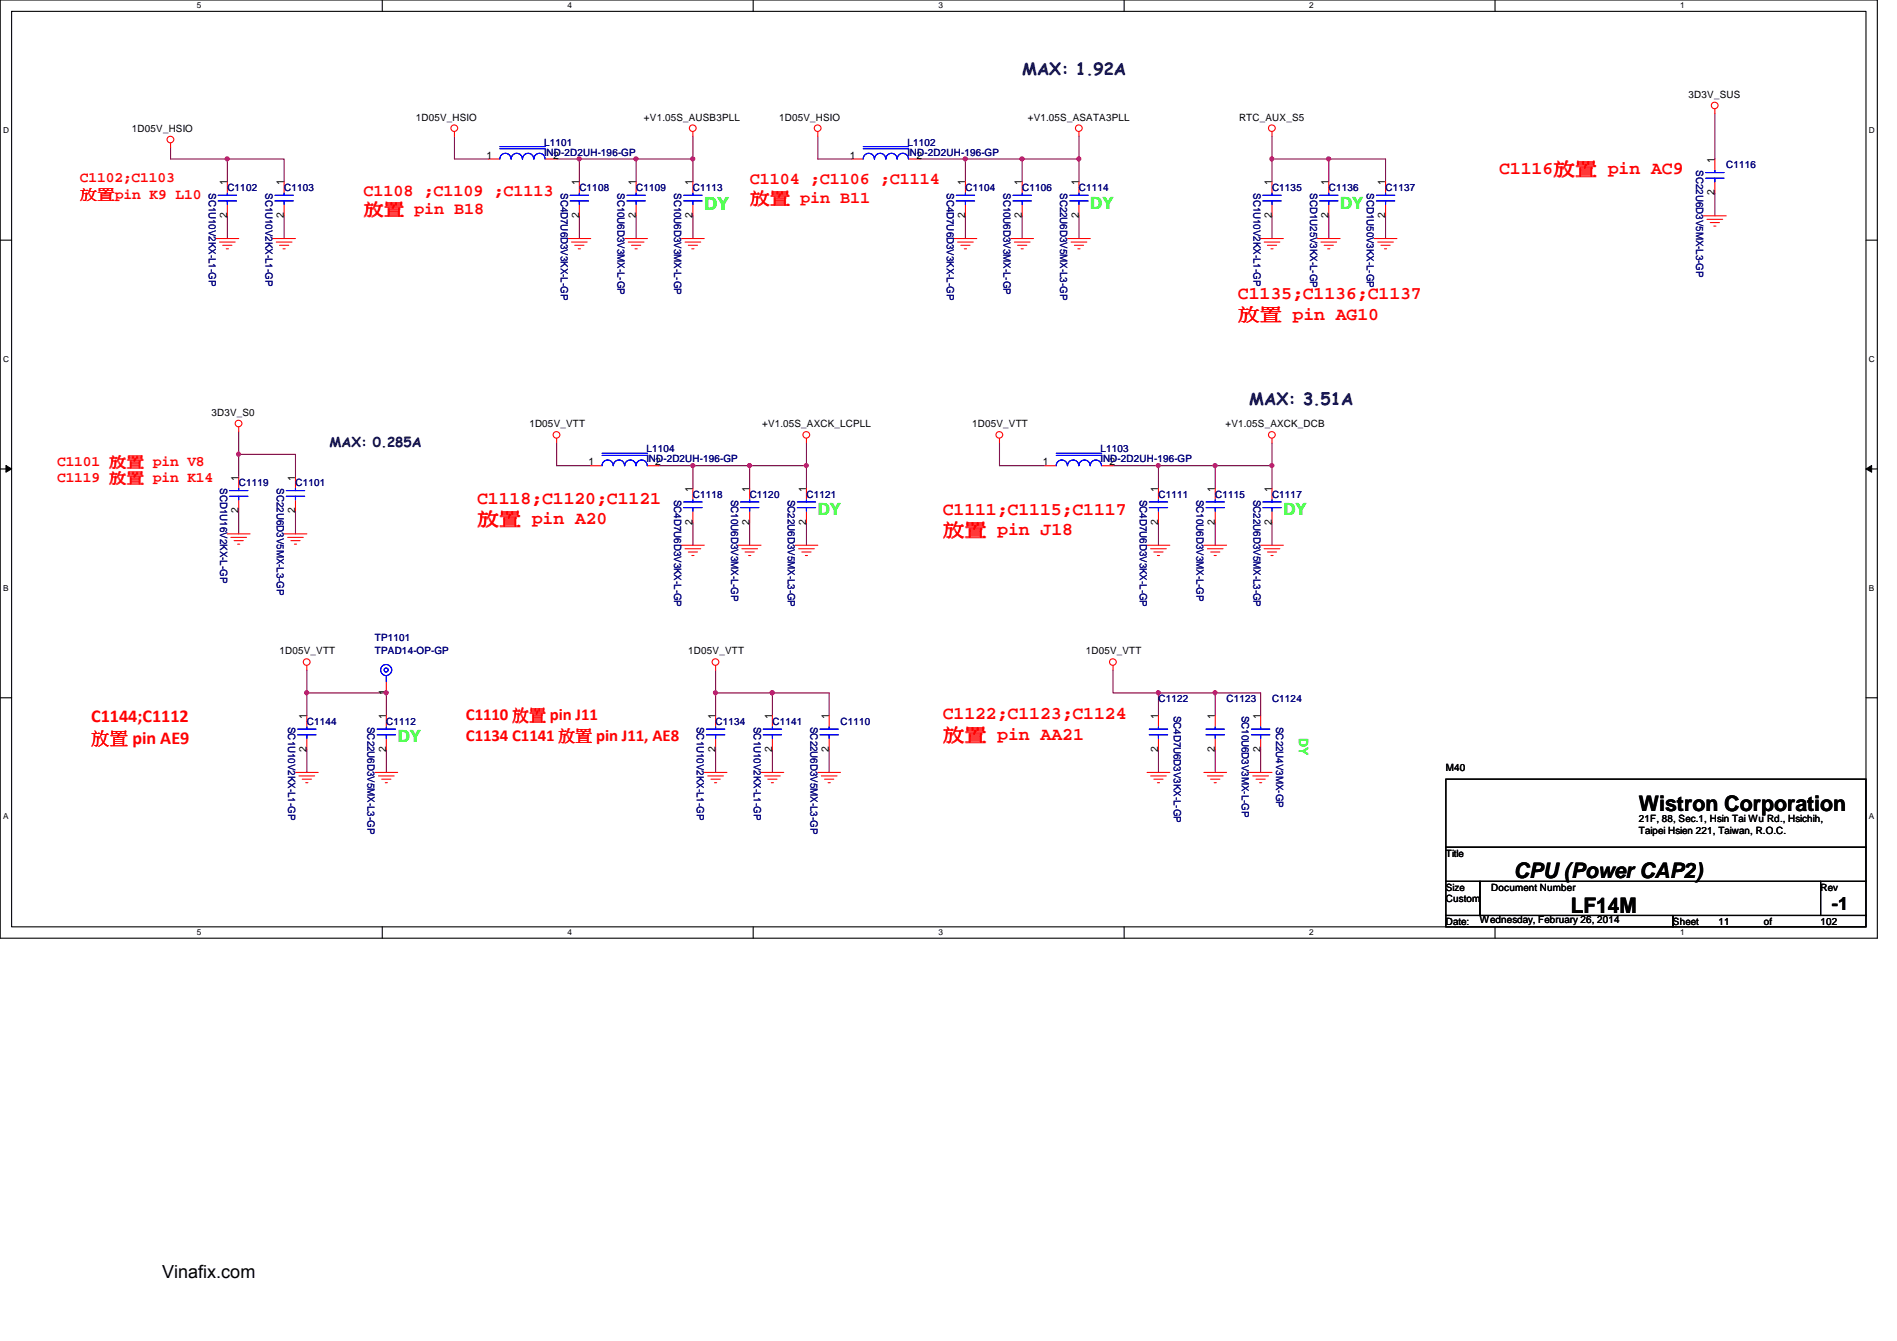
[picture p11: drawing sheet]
<svg xmlns="http://www.w3.org/2000/svg" width="297mm" height="210mm" viewBox="0 0 297 210" stroke-linecap="round" stroke-linejoin="round" font-family="sans-serif">
<defs><g id="words">
<g font-size="3.3">
<text x="256.6" y="126.9">Wistron Corporation</text>
<text x="237.1" y="137.5">CPU (Power CAP2)</text>
<text x="246" y="142.9">LF14M</text>
</g>
<g font-size="2.8" fill="#f00">
<text x="234.7" y="27.3">C1116放放 pin AC9</text>
<text x="193.8" y="46.8">C1135;C1136;C1137</text>
<text x="193.8" y="50.1">放放 pin AG10</text>
<text x="74.7" y="82.1">放放 pin A20</text>
<text x="74.7" y="78.8">C1118;C1120;C1121</text>
<text x="147.6" y="80.6">C1111;C1115;C1117</text>
<text x="147.6" y="83.9">放放 pin J18</text>
<text x="14.3" y="112.9">C1144;C1112</text>
<text x="147.6" y="112.6">C1122;C1123;C1124</text>
<text x="14.3" y="116.5">放放 pin AE9</text>
<text x="147.6" y="115.9">放放 pin AA21</text>
</g>
<text font-size="2.8" fill="#0f0" x="110.3" y="32.9">DY</text>
<g font-size="2.8">
<text x="286.8" y="142.4">-1</text>
<text x="25.4" y="200.1">Vinafix.com</text>
</g>
<g font-size="2.6" fill="#000040">
<text x="160.1" y="11.8">MAX: 1.92A</text>
<text x="195.6" y="63.3">MAX: 3.51A</text>
</g>
<g font-size="2.6" fill="#f00">
<text x="117.4" y="28.8">C1104 ;C1106 ;C1114</text>
<text x="56.9" y="30.6">C1108 ;C1109 ;C1113</text>
<text x="56.9" y="33.7">放放 pin B18</text>
<text x="117.4" y="31.9">放放 pin B11</text>
<text x="72.9" y="112.7">C1110 放放 pin J11</text>
<text x="72.9" y="116">C1134 C1141 放放 pin J11, AE8</text>
</g>
<g font-size="2.6" fill="#0f0">
<text x="170.7" y="32.6">DY</text>
<text x="209.8" y="32.6">DY</text>
<text x="128.1" y="80.6">DY</text>
<text x="201" y="80.6">DY</text>
<text x="62.3" y="116.2">DY</text>
</g>
<g font-size="2.3" fill="#f00">
<text x="12.5" y="28.5">C1102;C1103</text>
<text x="12.5" y="31.2">放放pin K9 L10</text>
<text x="8.9" y="75.5">C1119 放放 pin K14</text>
<text x="8.9" y="73">C1101 放放 pin V8</text>
</g>
<text font-size="2.1" fill="#000040" x="51.6" y="69.9">MAX: 0.285A</text>
<text font-size="1.9" fill="#0f0" x="203.4" y="115.6" transform="rotate(90 203.4 115.6)">DY</text>
<g font-size="1.6">
<text x="264.4" y="15.3">3D3V_SUS</text>
<text x="20.7" y="20.7">1D05V_HSIO</text>
<text x="65.1" y="18.9">1D05V_HSIO</text>
<text x="100.8" y="18.9">+V1.05S_AUSB3PLL</text>
<text x="122" y="18.9">1D05V_HSIO</text>
<text x="160.9" y="18.9">+V1.05S_ASATA3PLL</text>
<text x="194" y="18.9">RTC_AUX_S5</text>
<text x="35.6" y="29" transform="rotate(-90 35.6 29)">1</text>
<text x="44.4" y="29" transform="rotate(-90 44.4 29)">1</text>
<text x="76.2" y="24.8">1</text>
<text x="86.6" y="24.8">2</text>
<text x="90.7" y="29" transform="rotate(-90 90.7 29)">1</text>
<text x="99.6" y="29" transform="rotate(-90 99.6 29)">1</text>
<text x="108.5" y="29" transform="rotate(-90 108.5 29)">1</text>
<text x="133.1" y="24.8">1</text>
<text x="143.5" y="24.8">2</text>
<text x="151.1" y="29" transform="rotate(-90 151.1 29)">1</text>
<text x="160" y="29" transform="rotate(-90 160 29)">1</text>
<text x="168.9" y="29" transform="rotate(-90 168.9 29)">1</text>
<text x="199.1" y="29" transform="rotate(-90 199.1 29)">1</text>
<text x="208" y="29" transform="rotate(-90 208 29)">1</text>
<text x="216.9" y="29" transform="rotate(-90 216.9 29)">1</text>
<text x="268.5" y="25.4" transform="rotate(-90 268.5 25.4)">1</text>
<text x="35.6" y="34.1" transform="rotate(-90 35.6 34.1)">2</text>
<text x="44.4" y="34.1" transform="rotate(-90 44.4 34.1)">2</text>
<text x="90.7" y="34.1" transform="rotate(-90 90.7 34.1)">2</text>
<text x="99.6" y="34.1" transform="rotate(-90 99.6 34.1)">2</text>
<text x="108.5" y="34.1" transform="rotate(-90 108.5 34.1)">2</text>
<text x="151.1" y="34.1" transform="rotate(-90 151.1 34.1)">2</text>
<text x="160" y="34.1" transform="rotate(-90 160 34.1)">2</text>
<text x="168.9" y="34.1" transform="rotate(-90 168.9 34.1)">2</text>
<text x="199.1" y="34.1" transform="rotate(-90 199.1 34.1)">2</text>
<text x="208" y="34.1" transform="rotate(-90 208 34.1)">2</text>
<text x="216.9" y="34.1" transform="rotate(-90 216.9 34.1)">2</text>
<text x="268.5" y="30.6" transform="rotate(-90 268.5 30.6)">2</text>
<text x="33.1" y="65.1">3D3V_S0</text>
<text x="82.9" y="66.9">1D05V_VTT</text>
<text x="119.3" y="66.9">+V1.05S_AXCK_LCPLL</text>
<text x="152.2" y="66.9">1D05V_VTT</text>
<text x="191.9" y="66.9">+V1.05S_AXCK_DCB</text>
<text x="37.3" y="75.2" transform="rotate(-90 37.3 75.2)">1</text>
<text x="46.2" y="75.2" transform="rotate(-90 46.2 75.2)">1</text>
<text x="92.2" y="72.9">1</text>
<text x="102.6" y="72.9">2</text>
<text x="108.5" y="77" transform="rotate(-90 108.5 77)">1</text>
<text x="117.3" y="77" transform="rotate(-90 117.3 77)">1</text>
<text x="126.2" y="77" transform="rotate(-90 126.2 77)">1</text>
<text x="163.3" y="72.9">1</text>
<text x="173.7" y="72.9">2</text>
<text x="181.4" y="77" transform="rotate(-90 181.4 77)">1</text>
<text x="190.2" y="77" transform="rotate(-90 190.2 77)">1</text>
<text x="199.1" y="77" transform="rotate(-90 199.1 77)">1</text>
<text x="37.3" y="80.3" transform="rotate(-90 37.3 80.3)">2</text>
<text x="46.2" y="80.3" transform="rotate(-90 46.2 80.3)">2</text>
<text x="108.5" y="82.1" transform="rotate(-90 108.5 82.1)">2</text>
<text x="117.3" y="82.1" transform="rotate(-90 117.3 82.1)">2</text>
<text x="126.2" y="82.1" transform="rotate(-90 126.2 82.1)">2</text>
<text x="181.4" y="82.1" transform="rotate(-90 181.4 82.1)">2</text>
<text x="190.2" y="82.1" transform="rotate(-90 190.2 82.1)">2</text>
<text x="199.1" y="82.1" transform="rotate(-90 199.1 82.1)">2</text>
<text x="43.8" y="102.4">1D05V_VTT</text>
<text x="107.8" y="102.4">1D05V_VTT</text>
<text x="170" y="102.4">1D05V_VTT</text>
<text x="48" y="112.6" transform="rotate(-90 48 112.6)">1</text>
<text x="60.4" y="112.6" transform="rotate(-90 60.4 112.6)">1</text>
<text x="60.4" y="108.8" transform="rotate(-90 60.4 108.8)">1</text>
<text x="112" y="112.6" transform="rotate(-90 112 112.6)">1</text>
<text x="120.9" y="112.6" transform="rotate(-90 120.9 112.6)">1</text>
<text x="129.8" y="112.6" transform="rotate(-90 129.8 112.6)">1</text>
<text x="181.4" y="112.6" transform="rotate(-90 181.4 112.6)">1</text>
<text x="190.2" y="112.6" transform="rotate(-90 190.2 112.6)">1</text>
<text x="197.4" y="112.6" transform="rotate(-90 197.4 112.6)">1</text>
<text x="48" y="117.7" transform="rotate(-90 48 117.7)">2</text>
<text x="60.4" y="117.7" transform="rotate(-90 60.4 117.7)">2</text>
<text x="112" y="117.7" transform="rotate(-90 112 117.7)">2</text>
<text x="120.9" y="117.7" transform="rotate(-90 120.9 117.7)">2</text>
<text x="129.8" y="117.7" transform="rotate(-90 129.8 117.7)">2</text>
<text x="181.4" y="117.7" transform="rotate(-90 181.4 117.7)">2</text>
<text x="190.2" y="117.7" transform="rotate(-90 190.2 117.7)">2</text>
<text x="197.4" y="117.7" transform="rotate(-90 197.4 117.7)">2</text>
<text x="226.4" y="120.7">M40</text>
<text x="256.6" y="128.7">21F, 88, Sec.1, Hsin Tai Wu Rd., Hsichih,</text>
<text x="256.6" y="130.6">Taipei Hsien 221, Taiwan, R.O.C.</text>
<text x="226.4" y="134.1">Title</text>
<text x="226.4" y="139.4">Size</text>
<text x="226.4" y="141.2">Custom</text>
<text x="233.5" y="139.4">Document Number</text>
<text x="285.1" y="139.4">Rev</text>
<text x="226.4" y="144.7">Date:</text>
<text x="231.7" y="144.4">Wednesday, February 26, 2014</text>
<text x="262" y="144.7">Sheet</text>
<text x="269.1" y="144.7">11</text>
<text x="276.2" y="144.7">of</text>
<text x="285.1" y="144.7">102</text>
</g>
<g font-size="1.6" fill="#000080">
<text x="85.2" y="22.8">L1101</text>
<text x="142.1" y="22.8">L1102</text>
<text x="35.6" y="29.9">C1102</text>
<text x="44.5" y="29.9">C1103</text>
<text x="85.2" y="24.4">IND-2D2UH-196-GP</text>
<text x="90.7" y="29.9">C1108</text>
<text x="99.6" y="29.9">C1109</text>
<text x="108.5" y="29.9">C1113</text>
<text x="142.1" y="24.4">IND-2D2UH-196-GP</text>
<text x="151.2" y="29.9">C1104</text>
<text x="160.1" y="29.9">C1106</text>
<text x="168.9" y="29.9">C1114</text>
<text x="199.2" y="29.9">C1135</text>
<text x="208.1" y="29.9">C1136</text>
<text x="217" y="29.9">C1137</text>
<text x="265.6" y="26.7" transform="rotate(90 265.6 26.7)">SC22U6D3V5MX-L3-GP</text>
<text x="270.3" y="26.3">C1116</text>
<text x="32.7" y="30.2" transform="rotate(90 32.7 30.2)">SC1U10V2KX-L1-GP</text>
<text x="41.6" y="30.2" transform="rotate(90 41.6 30.2)">SC1U10V2KX-L1-GP</text>
<text x="87.8" y="30.2" transform="rotate(90 87.8 30.2)">SC4D7U6D3V3KX-L-GP</text>
<text x="96.7" y="30.2" transform="rotate(90 96.7 30.2)">SC10U6D3V3MX-L-GP</text>
<text x="105.6" y="30.2" transform="rotate(90 105.6 30.2)">SC10U6D3V3MX-L-GP</text>
<text x="148.2" y="30.2" transform="rotate(90 148.2 30.2)">SC4D7U6D3V3KX-L-GP</text>
<text x="157.1" y="30.2" transform="rotate(90 157.1 30.2)">SC10U6D3V3MX-L-GP</text>
<text x="166" y="30.2" transform="rotate(90 166 30.2)">SC22U6D3V5MX-L3-GP</text>
<text x="196.3" y="30.2" transform="rotate(90 196.3 30.2)">SC1U10V2KX-L1-GP</text>
<text x="205.1" y="30.2" transform="rotate(90 205.1 30.2)">SCD1U25V3KX-L-GP</text>
<text x="214" y="30.2" transform="rotate(90 214 30.2)">SCD1U50V3KX-L-GP</text>
<text x="101.2" y="70.8">L1104</text>
<text x="172.3" y="70.8">L1103</text>
<text x="34.5" y="76.5" transform="rotate(90 34.5 76.5)">SCD1U16V2KX-L-GP</text>
<text x="37.4" y="76.1">C1119</text>
<text x="43.3" y="76.5" transform="rotate(90 43.3 76.5)">SC22U6D3V5MX-L3-GP</text>
<text x="46.3" y="76.1">C1101</text>
<text x="101.2" y="72.4">IND-2D2UH-196-GP</text>
<text x="108.5" y="77.9">C1118</text>
<text x="117.4" y="77.9">C1120</text>
<text x="126.3" y="77.9">C1121</text>
<text x="172.3" y="72.4">IND-2D2UH-196-GP</text>
<text x="181.4" y="77.9">C1111</text>
<text x="190.3" y="77.9">C1115</text>
<text x="199.2" y="77.9">C1117</text>
<text x="105.6" y="78.2" transform="rotate(90 105.6 78.2)">SC4D7U6D3V3KX-L-GP</text>
<text x="114.5" y="78.2" transform="rotate(90 114.5 78.2)">SC10U6D3V3MX-L-GP</text>
<text x="123.4" y="78.2" transform="rotate(90 123.4 78.2)">SC22U6D3V5MX-L3-GP</text>
<text x="178.5" y="78.2" transform="rotate(90 178.5 78.2)">SC4D7U6D3V3KX-L-GP</text>
<text x="187.4" y="78.2" transform="rotate(90 187.4 78.2)">SC10U6D3V3MX-L-GP</text>
<text x="196.3" y="78.2" transform="rotate(90 196.3 78.2)">SC22U6D3V5MX-L3-GP</text>
<text x="58.7" y="100.3">TP1101</text>
<text x="58.7" y="102.4">TPAD14-OP-GP</text>
<text x="45.1" y="113.8" transform="rotate(90 45.1 113.8)">SC1U10V2KX-L1-GP</text>
<text x="48" y="113.5">C1144</text>
<text x="57.6" y="113.8" transform="rotate(90 57.6 113.8)">SC22U6D3V5MX-L3-GP</text>
<text x="60.5" y="113.5">C1112</text>
<text x="109.1" y="113.8" transform="rotate(90 109.1 113.8)">SC1U10V2KX-L1-GP</text>
<text x="112.1" y="113.5">C1134</text>
<text x="118" y="113.8" transform="rotate(90 118 113.8)">SC1U10V2KX-L1-GP</text>
<text x="120.9" y="113.5">C1141</text>
<text x="126.9" y="113.8" transform="rotate(90 126.9 113.8)">SC22U6D3V5MX-L3-GP</text>
<text x="131.6" y="113.5">C1110</text>
<text x="181.4" y="109.9">C1122</text>
<text x="183.8" y="112" transform="rotate(90 183.8 112)">SC4D7U6D3V3KX-L-GP</text>
<text x="192.1" y="109.9">C1123</text>
<text x="194.5" y="112" transform="rotate(90 194.5 112)">SC10U6D3V3MX-L-GP</text>
<text x="199.2" y="109.9">C1124</text>
<text x="199.8" y="113.8" transform="rotate(90 199.8 113.8)">SC22U4V3MX-GP</text>
</g>
<g font-size="1.3">
<text x="30.8" y="1.3">5</text>
<text x="88.9" y="1.3">4</text>
<text x="146.9" y="1.3">3</text>
<text x="205" y="1.3">2</text>
<text x="263.1" y="1.3">1</text>
<text x=".5" y="20.8">D</text>
<text x="292.6" y="20.8">D</text>
<text x=".5" y="56.6">C</text>
<text x="292.6" y="56.6">C</text>
<text x=".5" y="92.5">B</text>
<text x="292.6" y="92.5">B</text>
<text x=".5" y="128.3">A</text>
<text x="292.6" y="128.3">A</text>
<text x="30.8" y="146.4">5</text>
<text x="88.9" y="146.4">4</text>
<text x="146.9" y="146.4">3</text>
<text x="205" y="146.4">2</text>
<text x="263.1" y="146.4">1</text>
</g>
</g></defs>
<path d="M0 0h294v146.9h-294zM1.8 1.8h290.4v143.3h-290.4z" fill="none" stroke="#000" stroke-width=".17"/>
<g fill="#fff">
<path d="M30.8 .2h.7v1.4h-.7z"/>
<path d="M30.8 145.2h.7v1.4h-.7z"/>
</g>
<path d="M59.9 0v1.8M59.9 145.1v1.8" fill="none" stroke="#000" stroke-width=".17"/>
<g fill="#fff">
<path d="M88.9 .2h.6v1.4h-.6z"/>
<path d="M88.9 145.2h.6v1.4h-.6z"/>
</g>
<path d="M117.9 0v1.8M117.9 145.1v1.8" fill="none" stroke="#000" stroke-width=".17"/>
<g fill="#fff">
<path d="M146.9 .2h.7v1.4h-.7z"/>
<path d="M146.9 145.2h.7v1.4h-.7z"/>
</g>
<path d="M176 0v1.8M176 145.1v1.8" fill="none" stroke="#000" stroke-width=".17"/>
<g fill="#fff">
<path d="M205 .2h.7v1.4h-.7z"/>
<path d="M205 145.2h.7v1.4h-.7z"/>
</g>
<path d="M234.1 0v1.8M234.1 145.1v1.8" fill="none" stroke="#000" stroke-width=".17"/>
<g fill="#fff">
<path d="M263.1 .2h.7v1.4h-.7z"/>
<path d="M263.1 145.2h.7v1.4h-.7z"/>
<path d="M.5 19.7h.9v1.4h-.9z"/>
<path d="M292.6 19.7h.9v1.4h-.9z"/>
<path d="M.5 55.5h.9v1.4h-.9z"/>
<path d="M292.6 55.5h.9v1.4h-.9z"/>
</g>
<path d="M0 37.6h1.8M292.2 37.6h1.8" fill="none" stroke="#000" stroke-width=".17"/>
<g fill="#fff">
<path d="M.5 91.3h.8v1.4h-.8z"/>
<path d="M292.6 91.3h.9v1.4h-.9z"/>
</g>
<path d="M0 73.4h1.8M292.2 73.4h1.8" fill="none" stroke="#000" stroke-width=".17"/>
<path d="M.9 72.9l.9 .5-.9 .5zM292.2 73.4l.9-.5v1z" fill="#000"/>
<path d="M.9 72.9l.9 .5-.9 .5zM292.2 73.4l.9-.5v1z" fill="none" stroke="#000" stroke-width=".16"/>
<g fill="#fff">
<path d="M.5 127.1h.8v1.4h-.8z"/>
<path d="M292.6 127.1h.9v1.4h-.9z"/>
</g>
<path d="M0 109.2h1.8M292.2 109.2h1.8" fill="none" stroke="#000" stroke-width=".17"/>
<path d="M26.7 23.1v1.8M35.6 33.8v3.5M35.6 24.9v3.5M44.5 33.8v3.5" fill="none" stroke="#800040" stroke-width=".17"/>
<circle cx="35.6" cy="24.9" r=".32" fill="#f0f"/>
<circle cx="35.6" cy="24.9" r=".32" fill="none" stroke="#f0f" stroke-width=".17"/>
<path d="M35.6 24.9h8.9v3.5M199.2 21.3v3.6h8.9M37.4 80v3.6M112.1 117.3v3.6M112.1 108.5v3.5" fill="none" stroke="#800040" stroke-width=".17"/>
<circle cx="208" cy="24.9" r=".32" fill="#f0f"/>
<circle cx="208" cy="24.9" r=".32" fill="none" stroke="#f0f" stroke-width=".17"/>
<circle cx="199.2" cy="24.9" r=".32" fill="#f0f"/>
<circle cx="199.2" cy="24.9" r=".32" fill="none" stroke="#f0f" stroke-width=".17"/>
<path d="M199.2 24.9v3.5M199.2 33.8v3.5M208.1 28.4v-3.5h8.9v3.5M208.1 33.8v3.5M217 33.8v3.5M120.9 117.3v3.6M120.9 108.5v3.5" fill="none" stroke="#800040" stroke-width=".17"/>
<circle cx="120.9" cy="108.4" r=".32" fill="#f0f"/>
<circle cx="120.9" cy="108.4" r=".32" fill="none" stroke="#f0f" stroke-width=".17"/>
<path d="M26.7 24.9h8.9M71.2 21.3v3.6h5.3M99.6 24.9h8.9" fill="none" stroke="#800040" stroke-width=".17"/>
<circle cx="99.6" cy="24.9" r=".32" fill="#f0f"/>
<circle cx="99.6" cy="24.9" r=".32" fill="none" stroke="#f0f" stroke-width=".17"/>
<path d="M108.5 21.3v3.6" fill="none" stroke="#800040" stroke-width=".17"/>
<circle cx="108.5" cy="24.9" r=".32" fill="#f0f"/>
<circle cx="108.5" cy="24.9" r=".32" fill="none" stroke="#f0f" stroke-width=".17"/>
<path d="M160.1 24.9h8.8" fill="none" stroke="#800040" stroke-width=".17"/>
<circle cx="160" cy="24.9" r=".32" fill="#f0f"/>
<circle cx="160" cy="24.9" r=".32" fill="none" stroke="#f0f" stroke-width=".17"/>
<path d="M128.1 21.3v3.6h5.3M168.9 21.3v3.6" fill="none" stroke="#800040" stroke-width=".17"/>
<circle cx="168.9" cy="24.9" r=".32" fill="#f0f"/>
<circle cx="168.9" cy="24.9" r=".32" fill="none" stroke="#f0f" stroke-width=".17"/>
<path d="M37.4 67.6v3.5h8.9" fill="none" stroke="#800040" stroke-width=".17"/>
<circle cx="37.4" cy="71.1" r=".32" fill="#f0f"/>
<circle cx="37.4" cy="71.1" r=".32" fill="none" stroke="#f0f" stroke-width=".17"/>
<path d="M37.4 71.1v3.6M87.2 69.3v3.6h5.3M126.3 69.3v3.6M156.5 69.3v3.6h7.1M46.3 80v3.6M112.1 104.9v3.6h8.8M129.8 108.5v3.5" fill="none" stroke="#800040" stroke-width=".17"/>
<circle cx="112" cy="108.4" r=".32" fill="#f0f"/>
<circle cx="112" cy="108.4" r=".32" fill="none" stroke="#f0f" stroke-width=".17"/>
<path d="M120.9 108.5h8.9M129.8 117.3v3.6" fill="none" stroke="#800040" stroke-width=".17"/>
<circle cx="120.9" cy="108.4" r=".32" fill="#f0f"/>
<circle cx="120.9" cy="108.4" r=".32" fill="none" stroke="#f0f" stroke-width=".17"/>
<path d="M48 104.9v7.1M48 117.3v3.6M60.5 108.5v3.5" fill="none" stroke="#800040" stroke-width=".17"/>
<circle cx="60.5" cy="108.4" r=".32" fill="#f0f"/>
<circle cx="60.5" cy="108.4" r=".32" fill="none" stroke="#f0f" stroke-width=".17"/>
<path d="M48 108.5h12.5" fill="none" stroke="#800040" stroke-width=".17"/>
<circle cx="48" cy="108.4" r=".32" fill="#f0f"/>
<circle cx="48" cy="108.4" r=".32" fill="none" stroke="#f0f" stroke-width=".17"/>
<path d="M46.3 71.1v3.6M117.4 72.9h8.9M190.3 72.9h8.9M60.5 117.3v3.6" fill="none" stroke="#800040" stroke-width=".17"/>
<circle cx="199.2" cy="72.9" r=".32" fill="#f0f"/>
<circle cx="199.2" cy="72.9" r=".32" fill="none" stroke="#f0f" stroke-width=".17"/>
<circle cx="190.3" cy="72.9" r=".32" fill="#f0f"/>
<circle cx="190.3" cy="72.9" r=".32" fill="none" stroke="#f0f" stroke-width=".17"/>
<path d="M268.5 17.8v7.1M108.5 24.9v3.5M108.5 33.8v3.5M151.2 24.9h8.9v3.5M160.1 33.8v3.5M168.9 24.9v3.5M168.9 33.8v3.5M268.5 30.2v3.6M199.2 69.3v3.6" fill="none" stroke="#800040" stroke-width=".17"/>
<circle cx="151.1" cy="24.9" r=".32" fill="#f0f"/>
<circle cx="151.1" cy="24.9" r=".32" fill="none" stroke="#f0f" stroke-width=".17"/>
<path d="M90.7 33.8v3.5M90.7 28.4v-3.5h8.9v3.5M99.6 33.8v3.5M144.1 24.9h7.1v3.5M151.2 33.8v3.5" fill="none" stroke="#800040" stroke-width=".17"/>
<circle cx="90.7" cy="24.9" r=".32" fill="#f0f"/>
<circle cx="90.7" cy="24.9" r=".32" fill="none" stroke="#f0f" stroke-width=".17"/>
<path d="M87.2 24.9h3.5M174.3 72.9h7.1M181.4 72.9v3.6M181.4 72.9h8.9v3.6M199.2 72.9v3.6M181.4 81.8v3.5M190.3 81.8v3.5M199.2 81.8v3.5" fill="none" stroke="#800040" stroke-width=".17"/>
<circle cx="181.4" cy="72.9" r=".32" fill="#f0f"/>
<circle cx="181.4" cy="72.9" r=".32" fill="none" stroke="#f0f" stroke-width=".17"/>
<path d="M108.5 72.9v3.6M108.5 81.8v3.5" fill="none" stroke="#800040" stroke-width=".17"/>
<circle cx="108.5" cy="72.9" r=".32" fill="#f0f"/>
<circle cx="108.5" cy="72.9" r=".32" fill="none" stroke="#f0f" stroke-width=".17"/>
<path d="M117.4 72.9v3.6" fill="none" stroke="#800040" stroke-width=".17"/>
<circle cx="117.4" cy="72.9" r=".32" fill="#f0f"/>
<circle cx="117.4" cy="72.9" r=".32" fill="none" stroke="#f0f" stroke-width=".17"/>
<path d="M126.3 72.9v3.6M117.4 81.8v3.5" fill="none" stroke="#800040" stroke-width=".17"/>
<circle cx="126.3" cy="72.9" r=".32" fill="#f0f"/>
<circle cx="126.3" cy="72.9" r=".32" fill="none" stroke="#f0f" stroke-width=".17"/>
<path d="M103.2 72.9h14.2M126.3 81.8v3.5M190.3 108.5h7.1" fill="none" stroke="#800040" stroke-width=".17"/>
<circle cx="190.3" cy="108.4" r=".32" fill="#f0f"/>
<circle cx="190.3" cy="108.4" r=".32" fill="none" stroke="#f0f" stroke-width=".17"/>
<path d="M181.4 108.5h8.9" fill="none" stroke="#800040" stroke-width=".17"/>
<circle cx="181.4" cy="108.4" r=".32" fill="#f0f"/>
<circle cx="181.4" cy="108.4" r=".32" fill="none" stroke="#f0f" stroke-width=".17"/>
<path d="M174.3 104.9v3.6h7.1v3.5M181.4 117.3v3.6M190.3 108.5v3.5M190.3 117.3v3.6M197.4 108.5v3.5M197.4 117.3v3.6" fill="none" stroke="#800040" stroke-width=".17"/>
<g fill="none" stroke="#f00" stroke-width=".17">
<path d="M268.5 17.1v.7M26.7 22.4v.7M33.8 37.3h3.6M34.4 37.9h2.4M34.9 38.4h1.4M35.4 38.9h.4M35.6 28.4v1.8M35.6 32v1.8M42.7 37.3h3.6M43.3 37.9h2.4M43.8 38.4h1.4M44.3 38.9h.4"/>
<path d="M44.5 28.4v1.8M44.5 32v1.8M71.2 20.6v.7M76.5 24.9h1.8M85.4 24.9h1.8M88.9 37.3h3.6M89.5 37.9h2.4M90 38.4h1.4M90.5 38.9h.4M90.7 28.4v1.8M90.7 32v1.8M97.8 37.3h3.6"/>
<path d="M98.4 37.9h2.4M98.9 38.4h1.4M99.4 38.9h.4M99.6 28.4v1.8M99.6 32v1.8M106.7 37.3h3.6M107.3 37.9h2.4M107.8 38.4h1.4M108.3 38.9h.4M108.5 20.6v.7M108.5 28.4v1.8M108.5 32v1.8"/>
<path d="M128.1 20.6v.7M133.4 24.9h1.8M142.3 24.9h1.8M149.4 37.3h3.5M149.9 37.9h2.5M150.4 38.4h1.5M151 38.9h.3M151.2 28.4v1.8M151.2 32v1.8M158.3 37.3h3.5M158.8 37.9h2.5M159.3 38.4h1.5"/>
<path d="M159.9 38.9h.3M160.1 28.4v1.8M160.1 32v1.8M167.2 37.3h3.5M167.7 37.9h2.5M168.2 38.4h1.5M168.8 38.9h.3M168.9 20.6v.7M168.9 28.4v1.8M168.9 32v1.8M197.4 37.3h3.6M197.9 37.9h2.5"/>
<path d="M198.5 38.4h1.4M199 38.9h.3M199.2 20.6v.7M199.2 28.4v1.8M199.2 32v1.8M206.3 37.3h3.5M206.8 37.9h2.5M207.3 38.4h1.5M207.9 38.9h.3M208.1 28.4v1.8M208.1 32v1.8M215.2 37.3h3.5"/>
<path d="M215.7 37.9h2.5M216.2 38.4h1.5M216.8 38.9h.3M217 28.4v1.8M217 32v1.8M266.7 33.8h3.6M267.3 34.3h2.4M267.8 34.8h1.4M268.3 35.4h.4M268.5 24.9v1.8M268.5 28.4v1.8M37.4 66.8v.8"/>
<path d="M37.4 74.7v1.8M37.4 78.2v1.8M46.3 74.7v1.8M46.3 78.2v1.8M87.2 68.6v.7M92.5 72.9h1.8M101.4 72.9h1.8M108.5 76.5v1.7M117.4 76.5v1.7M126.3 68.6v.7M126.3 76.5v1.7M156.5 68.6v.7"/>
<path d="M163.6 72.9h1.8M172.5 72.9h1.8M181.4 76.5v1.7M190.3 76.5v1.7M199.2 68.6v.7M199.2 76.5v1.7M35.6 83.6h3.6M36.1 84.1h2.5M36.7 84.6h1.4M37.2 85.2h.3M44.5 83.6h3.5M45 84.1h2.5"/>
<path d="M45.5 84.6h1.5M46.1 85.2h.3M106.7 85.3h3.6M107.3 85.9h2.4M107.8 86.4h1.4M108.3 87h.4M108.5 80v1.8M115.6 85.3h3.6M116.2 85.9h2.4M116.7 86.4h1.4M117.2 87h.4M117.4 80v1.8"/>
<path d="M124.5 85.3h3.6M125 85.9h2.5M125.6 86.4h1.4M126.1 87h.3M126.3 80v1.8M179.6 85.3h3.6M180.2 85.9h2.4M180.7 86.4h1.4M181.2 87h.4M181.4 80v1.8M188.5 85.3h3.6M189.1 85.9h2.4"/>
<path d="M189.6 86.4h1.4M190.1 87h.4M190.3 80v1.8M197.4 85.3h3.6M197.9 85.9h2.5M198.5 86.4h1.4M199 87h.3M199.2 80v1.8M48 104.2v.7M48 112v1.8M48 115.6v1.7M60.5 106.7v1.8"/>
<path d="M60.5 112v1.8M60.5 115.6v1.7M112.1 104.2v.7M112.1 112v1.8M112.1 115.6v1.7M120.9 112v1.8M120.9 115.6v1.7M129.8 112v1.8M129.8 115.6v1.7M174.3 104.2v.7M181.4 112v1.8M181.4 115.6v1.7"/>
<path d="M190.3 112v1.8M190.3 115.6v1.7M197.4 112v1.8M197.4 115.6v1.7M46.3 120.9h3.5M46.8 121.5h2.5M47.3 122h1.5M47.9 122.5h.3M58.7 120.9h3.6M59.3 121.5h2.4M59.8 122h1.4M60.3 122.5h.4"/>
<path d="M110.3 120.9h3.5M110.8 121.5h2.5M111.3 122h1.5M111.9 122.5h.3M119.2 120.9h3.5M119.7 121.5h2.5M120.2 122h1.5M120.8 122.5h.3M128.1 120.9h3.5M128.6 121.5h2.5M129.1 122h1.5M129.7 122.5h.3"/>
<path d="M179.6 120.9h3.6M180.2 121.5h2.4M180.7 122h1.4M181.2 122.5h.4M188.5 120.9h3.6M189.1 121.5h2.4M189.6 122h1.4M190.1 122.5h.4M195.6 120.9h3.6M196.2 121.5h2.4M196.7 122h1.4M197.2 122.5h.4"/>
<circle cx="268.5" cy="16.5" r=".52"/>
<circle cx="26.7" cy="21.8" r=".52"/>
<circle cx="71.1" cy="20.1" r=".52"/>
<circle cx="108.5" cy="20.1" r=".52"/>
<circle cx="128" cy="20.1" r=".52"/>
<circle cx="168.9" cy="20.1" r=".52"/>
<circle cx="199.2" cy="20.1" r=".52"/>
<circle cx="37.4" cy="66.3" r=".52"/>
<circle cx="87.1" cy="68.1" r=".52"/>
<circle cx="126.3" cy="68.1" r=".52"/>
<circle cx="156.5" cy="68.1" r=".52"/>
<circle cx="199.2" cy="68.1" r=".52"/>
<circle cx="48" cy="103.6" r=".52"/>
<circle cx="112" cy="103.6" r=".52"/>
<circle cx="174.3" cy="103.6" r=".52"/>
</g>
<path d="M226.4 122h65.8v10.6h-65.8zM226.4 132.6h65.8v5.4h-65.8zM226.4 138h5.3v5.3h-5.3zM231.7 138h53.4v5.3h-53.4zM285.1 138h7.1v5.3h-7.1zM226.4 143.3h35.6v1.8h-35.6zM262 143.3h30.2v1.8h-30.2z" fill="none" stroke="#000" stroke-width=".17"/>
<g fill="none" stroke="#00f" stroke-width=".17">
<path d="M34.2 30.6h2.8M34.2 31.5h2.8M35.6 30.2v.4M35.6 31.5v.5M43 30.6h2.9M43 31.5h2.9M44.5 30.2v.4M44.5 31.5v.5M78.3 23.3h7.1M78.3 22.9h7.1M80 24.9a.87 .87 0 0 0-.9-.9 .87 .87 0 0 0-.8 .9M81.8 24.9a.87 .87 0 0 0-.9-.9 .87 .87 0 0 0-.9 .9"/>
<path d="M83.6 24.9a.87 .87 0 0 0-.9-.9 .87 .87 0 0 0-.9 .9M85.3 24.9a.87 .87 0 0 0-.8-.9 .87 .87 0 0 0-.9 .9M89.3 31.5h2.9M89.3 30.6h2.9M90.7 30.2v.4M90.7 31.5v.5M98.2 30.6h2.8M98.2 31.5h2.8M99.6 30.2v.4M99.6 31.5v.5M107.1 31.5h2.8M107.1 30.6h2.8"/>
<path d="M108.5 30.2v.4M108.5 31.5v.5M135.2 23.3h7.1M135.2 22.9h7.1M136.9 24.9a.87 .87 0 0 0-.9-.9 .87 .87 0 0 0-.8 .9M138.7 24.9a.87 .87 0 0 0-.9-.9 .87 .87 0 0 0-.9 .9M140.5 24.9a.87 .87 0 0 0-.9-.9 .87 .87 0 0 0-.9 .9M142.2 24.9a.87 .87 0 0 0-.8-.9 .87 .87 0 0 0-.9 .9M149.7 30.6h2.9M149.7 31.5h2.9M151.2 30.2v.4M151.2 31.5v.5"/>
<path d="M158.6 30.6h2.9M158.6 31.5h2.9M160.1 30.2v.4M160.1 31.5v.5M167.5 30.6h2.9M167.5 31.5h2.9M168.9 30.2v.4M168.9 31.5v.5M197.7 31.5h2.9M197.7 30.6h2.9M199.2 30.2v.4M199.2 31.5v.5"/>
<path d="M206.6 31.5h2.9M206.6 30.6h2.9M208.1 30.2v.4M208.1 31.5v.5M215.5 31.5h2.9M215.5 30.6h2.9M217 30.2v.4M217 31.5v.5M267.1 27.9h2.9M267.1 27h2.9M268.5 26.7v.3M268.5 27.9v.5"/>
<path d="M35.9 76.8h2.9M35.9 77.7h2.9M37.4 76.5v.3M37.4 77.7v.5M44.8 76.8h2.9M44.8 77.7h2.9M46.3 76.5v.3M46.3 77.7v.5M94.3 71.3h7.1M94.3 71h7.1M94.3 72.9a.87 .87 0 0 1 .8-.9 .87 .87 0 0 1 .9 .9M96.1 72.9a.87 .87 0 0 1 .8-.9 .87 .87 0 0 1 .9 .9"/>
<path d="M97.8 72.9a.87 .87 0 0 1 .9-.9 .87 .87 0 0 1 .9 .9M99.6 72.9a.87 .87 0 0 1 .9-.9 .87 .87 0 0 1 .8 .9M107.1 79.5h2.8M107.1 78.6h2.8M108.5 78.2v.4M108.5 79.5v.5M115.9 78.6h2.9M115.9 79.5h2.9M117.4 78.2v.4M117.4 79.5v.5M124.8 78.6h2.9M124.8 79.5h2.9"/>
<path d="M126.3 78.2v.4M126.3 79.5v.5M165.4 72.9a.87 .87 0 0 1 .9-.9 .87 .87 0 0 1 .8 .9M165.4 71.3h7.1M165.4 71h7.1M167.2 72.9a.87 .87 0 0 1 .8-.9 .87 .87 0 0 1 .9 .9M168.9 72.9a.87 .87 0 0 1 .9-.9 .87 .87 0 0 1 .9 .9M170.7 72.9a.87 .87 0 0 1 .9-.9 .87 .87 0 0 1 .9 .9M180 78.6h2.8M180 79.5h2.8M181.4 78.2v.4M181.4 79.5v.5"/>
<path d="M188.8 78.6h2.9M188.8 79.5h2.9M190.3 78.2v.4M190.3 79.5v.5M197.7 79.5h2.9M197.7 78.6h2.9M199.2 78.2v.4M199.2 79.5v.5M46.6 114.1h2.9M46.6 115h2.9M48 113.8v.3M48 115v.6"/>
<path d="M59.1 114.1h2.8M59.1 115h2.8M60.5 105.8v.9M60.5 113.8v.3M60.5 115v.6M110.6 114.1h2.9M110.6 115h2.9M112.1 113.8v.3M112.1 115v.6M119.5 115h2.9M119.5 114.1h2.9M120.9 113.8v.3"/>
<path d="M120.9 115v.6M128.4 114.1h2.9M128.4 115h2.9M129.8 113.8v.3M129.8 115v.6M180 114.1h2.8M180 115h2.8M181.4 113.8v.3M181.4 115v.6M188.8 114.1h2.9M188.8 115h2.9M190.3 113.8v.3"/>
<path d="M190.3 115v.6M196 114.1h2.8M196 115h2.8M197.4 113.8v.3M197.4 115v.6"/>
<circle cx="60.5" cy="104.9" r=".32"/>
<circle cx="60.5" cy="104.9" r=".87"/>
</g>
<circle cx="35.6" cy="24.9" r=".32" fill="#f0f"/>
<circle cx="35.6" cy="24.9" r=".32" fill="none" stroke="#f0f" stroke-width=".17"/>
<circle cx="208" cy="24.9" r=".32" fill="#f0f"/>
<circle cx="208" cy="24.9" r=".32" fill="none" stroke="#f0f" stroke-width=".17"/>
<circle cx="199.2" cy="24.9" r=".32" fill="#f0f"/>
<circle cx="199.2" cy="24.9" r=".32" fill="none" stroke="#f0f" stroke-width=".17"/>
<circle cx="120.9" cy="108.4" r=".32" fill="#f0f"/>
<circle cx="120.9" cy="108.4" r=".32" fill="none" stroke="#f0f" stroke-width=".17"/>
<circle cx="99.6" cy="24.9" r=".32" fill="#f0f"/>
<circle cx="99.6" cy="24.9" r=".32" fill="none" stroke="#f0f" stroke-width=".17"/>
<circle cx="108.5" cy="24.9" r=".32" fill="#f0f"/>
<circle cx="108.5" cy="24.9" r=".32" fill="none" stroke="#f0f" stroke-width=".17"/>
<circle cx="160" cy="24.9" r=".32" fill="#f0f"/>
<circle cx="160" cy="24.9" r=".32" fill="none" stroke="#f0f" stroke-width=".17"/>
<circle cx="168.9" cy="24.9" r=".32" fill="#f0f"/>
<circle cx="168.9" cy="24.9" r=".32" fill="none" stroke="#f0f" stroke-width=".17"/>
<circle cx="37.4" cy="71.1" r=".32" fill="#f0f"/>
<circle cx="37.4" cy="71.1" r=".32" fill="none" stroke="#f0f" stroke-width=".17"/>
<circle cx="112" cy="108.4" r=".32" fill="#f0f"/>
<circle cx="112" cy="108.4" r=".32" fill="none" stroke="#f0f" stroke-width=".17"/>
<circle cx="120.9" cy="108.4" r=".32" fill="#f0f"/>
<circle cx="120.9" cy="108.4" r=".32" fill="none" stroke="#f0f" stroke-width=".17"/>
<circle cx="60.5" cy="108.4" r=".32" fill="#f0f"/>
<circle cx="60.5" cy="108.4" r=".32" fill="none" stroke="#f0f" stroke-width=".17"/>
<circle cx="48" cy="108.4" r=".32" fill="#f0f"/>
<circle cx="48" cy="108.4" r=".32" fill="none" stroke="#f0f" stroke-width=".17"/>
<circle cx="199.2" cy="72.9" r=".32" fill="#f0f"/>
<circle cx="199.2" cy="72.9" r=".32" fill="none" stroke="#f0f" stroke-width=".17"/>
<circle cx="190.3" cy="72.9" r=".32" fill="#f0f"/>
<circle cx="190.3" cy="72.9" r=".32" fill="none" stroke="#f0f" stroke-width=".17"/>
<circle cx="151.1" cy="24.9" r=".32" fill="#f0f"/>
<circle cx="151.1" cy="24.9" r=".32" fill="none" stroke="#f0f" stroke-width=".17"/>
<circle cx="90.7" cy="24.9" r=".32" fill="#f0f"/>
<circle cx="90.7" cy="24.9" r=".32" fill="none" stroke="#f0f" stroke-width=".17"/>
<circle cx="181.4" cy="72.9" r=".32" fill="#f0f"/>
<circle cx="181.4" cy="72.9" r=".32" fill="none" stroke="#f0f" stroke-width=".17"/>
<circle cx="108.5" cy="72.9" r=".32" fill="#f0f"/>
<circle cx="108.5" cy="72.9" r=".32" fill="none" stroke="#f0f" stroke-width=".17"/>
<circle cx="117.4" cy="72.9" r=".32" fill="#f0f"/>
<circle cx="117.4" cy="72.9" r=".32" fill="none" stroke="#f0f" stroke-width=".17"/>
<circle cx="126.3" cy="72.9" r=".32" fill="#f0f"/>
<circle cx="126.3" cy="72.9" r=".32" fill="none" stroke="#f0f" stroke-width=".17"/>
<circle cx="190.3" cy="108.4" r=".32" fill="#f0f"/>
<circle cx="190.3" cy="108.4" r=".32" fill="none" stroke="#f0f" stroke-width=".17"/>
<circle cx="181.4" cy="108.4" r=".32" fill="#f0f"/>
<circle cx="181.4" cy="108.4" r=".32" fill="none" stroke="#f0f" stroke-width=".17"/>
<use href="#words"/>
</svg>
